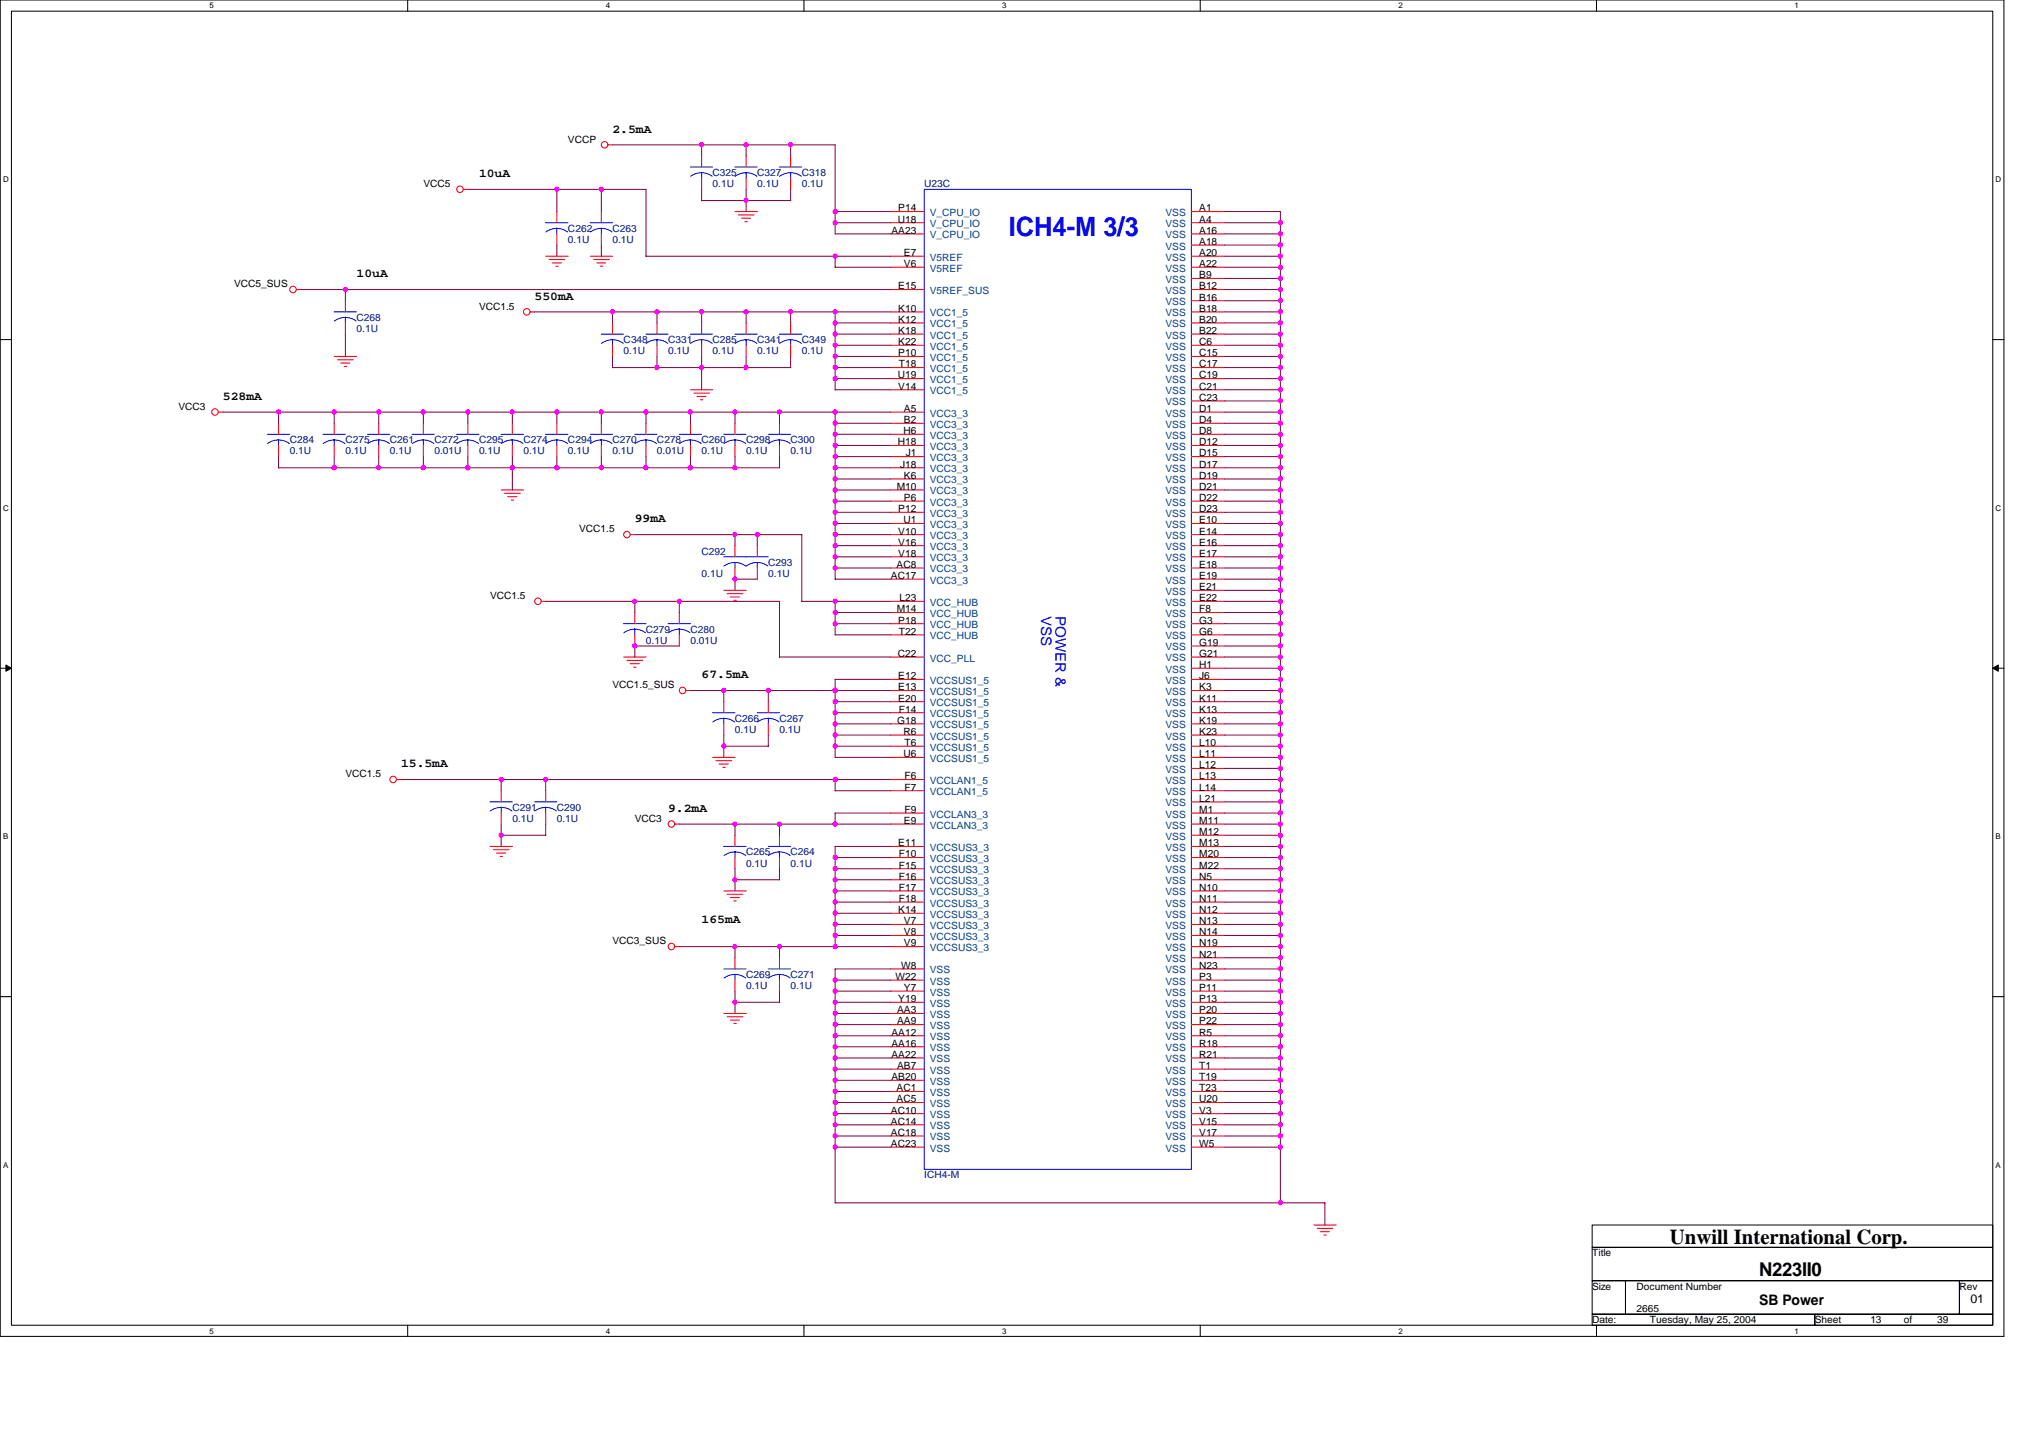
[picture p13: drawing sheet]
<svg xmlns="http://www.w3.org/2000/svg" width="297mm" height="210mm" viewBox="0 0 297 210" stroke-linecap="round" stroke-linejoin="round" font-family="sans-serif">
<defs><g id="words">
<text font-size="3.9" fill="#00f" x="147.3" y="34.5">ICH4-M 3/3</text>
<text font-size="3.1" x="243.9" y="181.6">Unwill International Corp.</text>
<text font-size="2.8" x="256.9" y="186.3">N223II0</text>
<g font-size="2.1" fill="#00f">
<text x="152" y="89.9" transform="rotate(90 152 89.9)">VSS</text>
<text x="154.1" y="89.9" transform="rotate(90 154.1 89.9)">POWER &amp;</text>
</g>
<text font-size="2.1" x="256.9" y="190.5">SB Power</text>
<g font-size="1.8">
<text x="89.4" y="19.3">2.5mA</text>
<text x="70" y="25.8">10uA</text>
<text x="52.1" y="40.5">10uA</text>
<text x="78.1" y="43.7">550mA</text>
<text x="32.6" y="58.4">528mA</text>
<text x="92.7" y="76.2">99mA</text>
<text x="102.5" y="99">67.5mA</text>
<text x="58.6" y="112">15.5mA</text>
<text x="97.6" y="118.5">9.2mA</text>
<text x="102.5" y="134.8">165mA</text>
<text x="287.8" y="190.2">01</text>
</g>
<g font-size="1.5">
<text x="82.9" y="20.8">VCCP</text>
<text x="61.8" y="27.3">VCC5</text>
<text x="130.2" y="34.1">AA23</text>
<text x="131.1" y="32.5">U18</text>
<text x="131.2" y="30.9">P14</text>
<text x="175.1" y="30.9">A1</text>
<text x="175.1" y="32.5">A4</text>
<text x="175.1" y="34.1">A16</text>
<text x="175.1" y="35.8">A18</text>
<text x="34.2" y="42">VCC5_SUS</text>
<text x="132" y="37.4">E7</text>
<text x="132" y="39">V6</text>
<text x="175.1" y="37.4">A20</text>
<text x="175.1" y="39">A22</text>
<text x="175.1" y="40.6">B9</text>
<text x="70" y="45.2">VCC1.5</text>
<text x="131.2" y="42.2">E15</text>
<text x="131.2" y="45.5">K10</text>
<text x="131.2" y="47.1">K12</text>
<text x="175.1" y="42.2">B12</text>
<text x="175.1" y="43.9">B16</text>
<text x="175.1" y="45.5">B18</text>
<text x="175.1" y="47.1">B20</text>
<text x="131.2" y="48.7">K18</text>
<text x="131.2" y="50.4">K22</text>
<text x="131.2" y="52">P10</text>
<text x="131.3" y="53.6">T18</text>
<text x="175.1" y="48.7">B22</text>
<text x="175.1" y="50.4">C6</text>
<text x="175.1" y="52">C15</text>
<text x="175.1" y="53.6">C17</text>
<text x="26.1" y="59.8">VCC3</text>
<text x="131.1" y="55.2">U19</text>
<text x="131.2" y="56.9">V14</text>
<text x="175.1" y="55.2">C19</text>
<text x="175.1" y="56.9">C21</text>
<text x="175.1" y="58.5">C23</text>
<text x="131.1" y="65">H18</text>
<text x="131.9" y="63.4">H6</text>
<text x="132" y="60.1">A5</text>
<text x="132" y="61.8">B2</text>
<text x="175.1" y="60.1">D1</text>
<text x="175.1" y="61.8">D4</text>
<text x="175.1" y="63.4">D8</text>
<text x="175.1" y="65">D12</text>
<text x="131" y="71.5">M10</text>
<text x="131.4" y="68.3">J18</text>
<text x="132" y="69.9">K6</text>
<text x="132.3" y="66.6">J1</text>
<text x="175.1" y="66.6">D15</text>
<text x="175.1" y="68.3">D17</text>
<text x="175.1" y="69.9">D19</text>
<text x="175.1" y="71.5">D21</text>
<text x="84.6" y="77.7">VCC1.5</text>
<text x="131.2" y="74.8">P12</text>
<text x="131.9" y="76.4">U1</text>
<text x="132" y="73.1">P6</text>
<text x="175.1" y="73.1">D22</text>
<text x="175.1" y="74.8">D23</text>
<text x="175.1" y="76.4">E10</text>
<text x="130.9" y="82.9">AC8</text>
<text x="131.2" y="78">V10</text>
<text x="131.2" y="79.6">V16</text>
<text x="131.2" y="81.3">V18</text>
<text x="175.1" y="78">E14</text>
<text x="175.1" y="79.6">E16</text>
<text x="175.1" y="81.3">E17</text>
<text x="175.1" y="82.9">E18</text>
<text x="71.6" y="87.5">VCC1.5</text>
<text x="130.1" y="84.5">AC17</text>
<text x="131" y="89.4">M14</text>
<text x="131.4" y="87.8">L23</text>
<text x="175.1" y="84.5">E19</text>
<text x="175.1" y="86.1">E21</text>
<text x="175.1" y="87.8">E22</text>
<text x="175.1" y="89.4">F8</text>
<text x="131.1" y="95.9">C22</text>
<text x="131.2" y="91">P18</text>
<text x="131.3" y="92.6">T22</text>
<text x="175.1" y="91">G3</text>
<text x="175.1" y="92.6">G6</text>
<text x="175.1" y="94.3">G19</text>
<text x="175.1" y="95.9">G21</text>
<text x="89.4" y="100.5">VCC1.5_SUS</text>
<text x="131.2" y="99.1">E12</text>
<text x="131.2" y="100.8">E13</text>
<text x="175.1" y="97.5">H1</text>
<text x="175.1" y="99.1">J6</text>
<text x="175.1" y="100.8">K3</text>
<text x="131" y="105.6">G18</text>
<text x="131.2" y="102.4">E20</text>
<text x="131.3" y="104">F14</text>
<text x="131.9" y="107.3">R6</text>
<text x="175.1" y="102.4">K11</text>
<text x="175.1" y="104">K13</text>
<text x="175.1" y="105.6">K19</text>
<text x="175.1" y="107.3">K23</text>
<text x="50.4" y="113.5">VCC1.5</text>
<text x="131.9" y="110.5">U6</text>
<text x="132.1" y="108.9">T6</text>
<text x="132.1" y="113.8">F6</text>
<text x="175.1" y="108.9">L10</text>
<text x="175.1" y="110.5">L11</text>
<text x="175.1" y="112.1">L12</text>
<text x="175.1" y="113.8">L13</text>
<text x="92.7" y="120">VCC3</text>
<text x="132.1" y="115.4">F7</text>
<text x="132.1" y="118.7">F9</text>
<text x="175.1" y="115.4">L14</text>
<text x="175.1" y="117">L21</text>
<text x="175.1" y="118.7">M1</text>
<text x="131.2" y="123.5">E11</text>
<text x="131.3" y="125.2">F10</text>
<text x="132" y="120.3">E9</text>
<text x="175.1" y="120.3">M11</text>
<text x="175.1" y="121.9">M12</text>
<text x="175.1" y="123.5">M13</text>
<text x="175.1" y="125.2">M20</text>
<text x="131.3" y="126.8">F15</text>
<text x="131.3" y="128.4">F16</text>
<text x="131.3" y="130">F17</text>
<text x="131.3" y="131.7">F18</text>
<text x="175.1" y="126.8">M22</text>
<text x="175.1" y="128.4">N5</text>
<text x="175.1" y="130">N10</text>
<text x="175.1" y="131.7">N11</text>
<text x="89.4" y="137.9">VCC3_SUS</text>
<text x="131.2" y="133.3">K14</text>
<text x="132" y="134.9">V7</text>
<text x="132" y="136.5">V8</text>
<text x="175.1" y="133.3">N12</text>
<text x="175.1" y="134.9">N13</text>
<text x="175.1" y="136.5">N14</text>
<text x="130.8" y="143">W22</text>
<text x="131.6" y="141.4">W8</text>
<text x="132" y="138.2">V9</text>
<text x="175.1" y="138.2">N19</text>
<text x="175.1" y="139.8">N21</text>
<text x="175.1" y="141.4">N23</text>
<text x="175.1" y="143">P3</text>
<text x="131" y="147.9">AA3</text>
<text x="131" y="149.5">AA9</text>
<text x="131.2" y="146.3">Y19</text>
<text x="132" y="144.7">Y7</text>
<text x="175.1" y="144.7">P11</text>
<text x="175.1" y="146.3">P13</text>
<text x="175.1" y="147.9">P20</text>
<text x="175.1" y="149.5">P22</text>
<text x="130.2" y="151.2">AA12</text>
<text x="130.2" y="152.8">AA16</text>
<text x="130.2" y="154.4">AA22</text>
<text x="175.1" y="151.2">R5</text>
<text x="175.1" y="152.8">R18</text>
<text x="175.1" y="154.4">R21</text>
<text x="130.2" y="157.7">AB20</text>
<text x="130.9" y="159.3">AC1</text>
<text x="130.9" y="160.9">AC5</text>
<text x="131" y="156">AB7</text>
<text x="175.1" y="156">T1</text>
<text x="175.1" y="157.7">T19</text>
<text x="175.1" y="159.3">T23</text>
<text x="175.1" y="160.9">U20</text>
<text x="130.1" y="162.5">AC10</text>
<text x="130.1" y="164.2">AC14</text>
<text x="130.1" y="165.8">AC18</text>
<text x="130.1" y="167.4">AC23</text>
<text x="175.1" y="162.5">V3</text>
<text x="175.1" y="164.2">V15</text>
<text x="175.1" y="165.8">V17</text>
<text x="175.1" y="167.4">W5</text>
<text x="232.5" y="183.4">Title</text>
<text x="232.5" y="188.3">Size</text>
<text x="239" y="188.3">Document Number</text>
<text x="239" y="191.5">2665</text>
<text x="286.1" y="188.3">Rev</text>
<text x="232.5" y="193.1">Date:</text>
<text x="241" y="193.1">Tuesday, May 25, 2004</text>
<text x="265" y="193.1">Sheet</text>
<text x="273.2" y="193.1">13</text>
<text x="278" y="193.1">of</text>
<text x="282.9" y="193.1">39</text>
</g>
<g font-size="1.5" fill="#000080">
<text x="104.1" y="25.7">C325</text>
<text x="104.1" y="27.3">0.1U</text>
<text x="110.6" y="25.7">C327</text>
<text x="110.6" y="27.3">0.1U</text>
<text x="117.1" y="25.7">C318</text>
<text x="117.1" y="27.3">0.1U</text>
<text x="135" y="27.3">U23C</text>
<text x="82.9" y="33.8">C262</text>
<text x="82.9" y="35.5">0.1U</text>
<text x="89.4" y="33.8">C263</text>
<text x="89.4" y="35.5">0.1U</text>
<text x="52.1" y="46.8">C268</text>
<text x="52.1" y="48.5">0.1U</text>
<text x="91.1" y="50.1">C348</text>
<text x="91.1" y="51.7">0.1U</text>
<text x="97.6" y="50.1">C331</text>
<text x="97.6" y="51.7">0.1U</text>
<text x="104.1" y="50.1">C285</text>
<text x="104.1" y="51.7">0.1U</text>
<text x="110.6" y="50.1">C341</text>
<text x="110.6" y="51.7">0.1U</text>
<text x="117.1" y="50.1">C349</text>
<text x="117.1" y="51.7">0.1U</text>
<text x="42.3" y="64.7">C284</text>
<text x="50.4" y="64.7">C275</text>
<text x="56.9" y="64.7">C261</text>
<text x="63.4" y="64.7">C272</text>
<text x="70" y="64.7">C295</text>
<text x="76.5" y="64.7">C274</text>
<text x="82.9" y="64.7">C294</text>
<text x="89.4" y="64.7">C270</text>
<text x="95.9" y="64.7">C278</text>
<text x="102.5" y="64.7">C260</text>
<text x="109" y="64.7">C298</text>
<text x="115.5" y="64.7">C300</text>
<text x="42.3" y="66.3">0.1U</text>
<text x="50.4" y="66.3">0.1U</text>
<text x="56.9" y="66.3">0.1U</text>
<text x="63.4" y="66.3">0.01U</text>
<text x="70" y="66.3">0.1U</text>
<text x="76.5" y="66.3">0.1U</text>
<text x="82.9" y="66.3">0.1U</text>
<text x="89.4" y="66.3">0.1U</text>
<text x="95.9" y="66.3">0.01U</text>
<text x="102.5" y="66.3">0.1U</text>
<text x="109" y="66.3">0.1U</text>
<text x="115.5" y="66.3">0.1U</text>
<text x="102.5" y="81">C292</text>
<text x="112.2" y="82.6">C293</text>
<text x="102.5" y="84.2">0.1U</text>
<text x="112.2" y="84.2">0.1U</text>
<text x="94.3" y="92.4">C279</text>
<text x="94.3" y="94">0.1U</text>
<text x="100.8" y="92.4">C280</text>
<text x="100.8" y="94">0.01U</text>
<text x="107.3" y="105.3">C266</text>
<text x="107.3" y="107">0.1U</text>
<text x="113.8" y="105.3">C267</text>
<text x="113.8" y="107">0.1U</text>
<text x="74.8" y="118.4">C291</text>
<text x="74.8" y="120">0.1U</text>
<text x="81.3" y="118.4">C290</text>
<text x="81.3" y="120">0.1U</text>
<text x="109" y="124.9">C265</text>
<text x="115.5" y="124.9">C264</text>
<text x="109" y="126.5">0.1U</text>
<text x="115.5" y="126.5">0.1U</text>
<text x="109" y="142.7">C269</text>
<text x="115.5" y="142.7">C271</text>
<text x="109" y="144.4">0.1U</text>
<text x="115.5" y="144.4">0.1U</text>
<text x="135" y="172">ICH4-M</text>
</g>
<g font-size="1.5" fill="#004080">
<text x="135.8" y="31.5">V_CPU_IO</text>
<text x="135.8" y="33.2">V_CPU_IO</text>
<text x="135.8" y="34.8">V_CPU_IO</text>
<text x="170.2" y="31.5">VSS</text>
<text x="170.2" y="33.2">VSS</text>
<text x="170.2" y="34.8">VSS</text>
<text x="135.8" y="38.1">V5REF</text>
<text x="135.8" y="39.7">V5REF</text>
<text x="170.2" y="36.4">VSS</text>
<text x="170.2" y="38.1">VSS</text>
<text x="170.2" y="39.7">VSS</text>
<text x="170.2" y="41.3">VSS</text>
<text x="135.8" y="42.9">V5REF_SUS</text>
<text x="135.8" y="46.2">VCC1_5</text>
<text x="135.8" y="47.8">VCC1_5</text>
<text x="170.2" y="42.9">VSS</text>
<text x="170.2" y="44.6">VSS</text>
<text x="170.2" y="46.2">VSS</text>
<text x="170.2" y="47.8">VSS</text>
<text x="135.8" y="49.4">VCC1_5</text>
<text x="135.8" y="51.1">VCC1_5</text>
<text x="135.8" y="52.7">VCC1_5</text>
<text x="170.2" y="49.4">VSS</text>
<text x="170.2" y="51.1">VSS</text>
<text x="170.2" y="52.7">VSS</text>
<text x="135.8" y="54.3">VCC1_5</text>
<text x="135.8" y="55.9">VCC1_5</text>
<text x="135.8" y="57.6">VCC1_5</text>
<text x="170.2" y="54.3">VSS</text>
<text x="170.2" y="55.9">VSS</text>
<text x="170.2" y="57.5">VSS</text>
<text x="170.2" y="59.2">VSS</text>
<text x="135.8" y="60.8">VCC3_3</text>
<text x="135.8" y="62.4">VCC3_3</text>
<text x="135.8" y="64">VCC3_3</text>
<text x="135.8" y="65.7">VCC3_3</text>
<text x="170.2" y="60.8">VSS</text>
<text x="170.2" y="62.4">VSS</text>
<text x="170.2" y="64">VSS</text>
<text x="170.2" y="65.7">VSS</text>
<text x="135.8" y="67.3">VCC3_3</text>
<text x="135.8" y="68.9">VCC3_3</text>
<text x="135.8" y="70.6">VCC3_3</text>
<text x="170.2" y="67.3">VSS</text>
<text x="170.2" y="68.9">VSS</text>
<text x="170.2" y="70.6">VSS</text>
<text x="135.8" y="72.2">VCC3_3</text>
<text x="135.8" y="73.8">VCC3_3</text>
<text x="135.8" y="75.4">VCC3_3</text>
<text x="135.8" y="77.1">VCC3_3</text>
<text x="170.2" y="72.2">VSS</text>
<text x="170.2" y="73.8">VSS</text>
<text x="170.2" y="75.4">VSS</text>
<text x="170.2" y="77.1">VSS</text>
<text x="135.8" y="78.7">VCC3_3</text>
<text x="135.8" y="80.3">VCC3_3</text>
<text x="135.8" y="81.9">VCC3_3</text>
<text x="135.8" y="83.6">VCC3_3</text>
<text x="170.2" y="78.7">VSS</text>
<text x="170.2" y="80.3">VSS</text>
<text x="170.2" y="81.9">VSS</text>
<text x="170.2" y="83.6">VSS</text>
<text x="135.8" y="85.2">VCC3_3</text>
<text x="135.8" y="88.4">VCC_HUB</text>
<text x="170.2" y="85.2">VSS</text>
<text x="170.2" y="86.8">VSS</text>
<text x="170.2" y="88.4">VSS</text>
<text x="135.8" y="90.1">VCC_HUB</text>
<text x="135.8" y="91.7">VCC_HUB</text>
<text x="135.8" y="93.3">VCC_HUB</text>
<text x="170.2" y="90.1">VSS</text>
<text x="170.2" y="91.7">VSS</text>
<text x="170.2" y="93.3">VSS</text>
<text x="170.2" y="94.9">VSS</text>
<text x="135.8" y="96.6">VCC_PLL</text>
<text x="135.8" y="99.8">VCCSUS1_5</text>
<text x="135.8" y="101.5">VCCSUS1_5</text>
<text x="170.2" y="96.6">VSS</text>
<text x="170.2" y="98.2">VSS</text>
<text x="170.2" y="99.8">VSS</text>
<text x="170.2" y="101.4">VSS</text>
<text x="135.8" y="103.1">VCCSUS1_5</text>
<text x="135.8" y="106.3">VCCSUS1_5</text>
<text x="135.8" y="107.9">VCCSUS1_5</text>
<text x="135.8" y="104.7">VCCSUS1_5</text>
<text x="170.2" y="103.1">VSS</text>
<text x="170.2" y="104.7">VSS</text>
<text x="170.2" y="106.3">VSS</text>
<text x="170.2" y="107.9">VSS</text>
<text x="135.8" y="109.6">VCCSUS1_5</text>
<text x="135.8" y="111.2">VCCSUS1_5</text>
<text x="170.2" y="109.6">VSS</text>
<text x="170.2" y="111.2">VSS</text>
<text x="170.2" y="112.8">VSS</text>
<text x="135.8" y="114.4">VCCLAN1_5</text>
<text x="135.8" y="116.1">VCCLAN1_5</text>
<text x="135.8" y="119.3">VCCLAN3_3</text>
<text x="170.2" y="114.4">VSS</text>
<text x="170.2" y="116.1">VSS</text>
<text x="170.2" y="117.7">VSS</text>
<text x="170.2" y="119.3">VSS</text>
<text x="135.8" y="120.9">VCCLAN3_3</text>
<text x="135.8" y="124.2">VCCSUS3_3</text>
<text x="135.8" y="125.8">VCCSUS3_3</text>
<text x="170.2" y="120.9">VSS</text>
<text x="170.2" y="122.6">VSS</text>
<text x="170.2" y="124.2">VSS</text>
<text x="170.2" y="125.8">VSS</text>
<text x="135.8" y="127.5">VCCSUS3_3</text>
<text x="135.8" y="129.1">VCCSUS3_3</text>
<text x="135.8" y="130.7">VCCSUS3_3</text>
<text x="170.2" y="127.5">VSS</text>
<text x="170.2" y="129.1">VSS</text>
<text x="170.2" y="130.7">VSS</text>
<text x="135.8" y="132.3">VCCSUS3_3</text>
<text x="135.8" y="134">VCCSUS3_3</text>
<text x="135.8" y="135.6">VCCSUS3_3</text>
<text x="135.8" y="137.2">VCCSUS3_3</text>
<text x="170.2" y="132.3">VSS</text>
<text x="170.2" y="134">VSS</text>
<text x="170.2" y="135.6">VSS</text>
<text x="170.2" y="137.2">VSS</text>
<text x="135.8" y="138.8">VCCSUS3_3</text>
<text x="135.8" y="142.1">VSS</text>
<text x="135.8" y="143.7">VSS</text>
<text x="170.2" y="138.8">VSS</text>
<text x="170.2" y="140.5">VSS</text>
<text x="170.2" y="142.1">VSS</text>
<text x="170.2" y="143.7">VSS</text>
<text x="135.8" y="145.3">VSS</text>
<text x="135.8" y="147">VSS</text>
<text x="135.8" y="148.6">VSS</text>
<text x="170.2" y="145.3">VSS</text>
<text x="170.2" y="147">VSS</text>
<text x="170.2" y="148.6">VSS</text>
<text x="135.8" y="150.2">VSS</text>
<text x="135.8" y="151.8">VSS</text>
<text x="135.8" y="153.5">VSS</text>
<text x="135.8" y="155.1">VSS</text>
<text x="170.2" y="150.2">VSS</text>
<text x="170.2" y="151.8">VSS</text>
<text x="170.2" y="153.5">VSS</text>
<text x="170.2" y="155.1">VSS</text>
<text x="135.8" y="156.7">VSS</text>
<text x="135.8" y="158.3">VSS</text>
<text x="135.8" y="160">VSS</text>
<text x="135.8" y="161.6">VSS</text>
<text x="170.2" y="156.7">VSS</text>
<text x="170.2" y="158.3">VSS</text>
<text x="170.2" y="160">VSS</text>
<text x="170.2" y="161.6">VSS</text>
<text x="135.8" y="163.2">VSS</text>
<text x="135.8" y="164.8">VSS</text>
<text x="135.8" y="166.5">VSS</text>
<text x="170.2" y="163.2">VSS</text>
<text x="170.2" y="164.8">VSS</text>
<text x="170.2" y="166.5">VSS</text>
<text x="135.8" y="168.1">VSS</text>
<text x="170.2" y="168.1">VSS</text>
</g>
<g font-size="1.2">
<text x="30.6" y="1.2">5</text>
<text x="88.5" y="1.2">4</text>
<text x="146.3" y="1.2">3</text>
<text x="204.2" y="1.2">2</text>
<text x="262.1" y="1.2">1</text>
<text x=".5" y="26.6">D</text>
<text x="291.4" y="26.6">D</text>
<text x=".5" y="74.6">C</text>
<text x="291.4" y="74.6">C</text>
<text x=".5" y="122.5">B</text>
<text x="291.4" y="122.5">B</text>
<text x=".5" y="170.5">A</text>
<text x="291.4" y="170.5">A</text>
<text x="30.6" y="194.7">5</text>
<text x="88.5" y="194.7">4</text>
<text x="146.3" y="194.7">3</text>
<text x="204.2" y="194.7">2</text>
<text x="262.1" y="194.7">1</text>
</g>
</g></defs>
<path d="M0 0h292.6v195.1h-292.6zM1.7 1.6h289.3v191.8h-289.3z" fill="none" stroke="#000" stroke-width=".15"/>
<g fill="#fff">
<path d="M30.6 .2h.6v1.3h-.6z"/>
<path d="M30.6 193.6h.6v1.3h-.6z"/>
</g>
<path d="M59.5 0v1.6M59.5 193.4v1.7" fill="none" stroke="#000" stroke-width=".15"/>
<g fill="#fff">
<path d="M88.5 .2h.6v1.3h-.6z"/>
<path d="M88.5 193.6h.6v1.3h-.6z"/>
</g>
<path d="M117.4 0v1.6M117.4 193.4v1.7" fill="none" stroke="#000" stroke-width=".15"/>
<g fill="#fff">
<path d="M146.3 .2h.7v1.3h-.7z"/>
<path d="M146.3 193.6h.7v1.3h-.7z"/>
</g>
<path d="M175.3 0v1.6M175.3 193.4v1.7" fill="none" stroke="#000" stroke-width=".15"/>
<g fill="#fff">
<path d="M204.2 .2h.6v1.3h-.6z"/>
<path d="M204.2 193.6h.6v1.3h-.6z"/>
</g>
<path d="M233.1 0v1.6M233.1 193.4v1.7" fill="none" stroke="#000" stroke-width=".15"/>
<g fill="#fff">
<path d="M262.1 .2h.6v1.3h-.6z"/>
<path d="M262.1 193.6h.6v1.3h-.6z"/>
<path d="M.5 25.6h.8v1.3h-.8z"/>
<path d="M291.4 25.6h.9v1.3h-.9z"/>
<path d="M.5 73.5h.8v1.3h-.8z"/>
<path d="M291.4 73.5h.9v1.3h-.9z"/>
</g>
<path d="M0 49.6h1.7M291 49.6h1.6" fill="none" stroke="#000" stroke-width=".15"/>
<g fill="#fff">
<path d="M.5 121.5h.7v1.3h-.7z"/>
<path d="M291.4 121.5h.8v1.3h-.8z"/>
</g>
<path d="M0 97.5h1.7M291 97.5h1.6" fill="none" stroke="#000" stroke-width=".15"/>
<path d="M.9 97.1l.8 .4-.8 .5zM291 97.5l.8-.4v.9z" fill="#000" stroke="#000" stroke-width=".15"/>
<g fill="#fff">
<path d="M.5 169.4h.7v1.3h-.7z"/>
<path d="M291.4 169.4h.8v1.3h-.8z"/>
</g>
<path d="M0 145.5h1.7M291 145.5h1.6M232.5 178.8h58.5v3.3h-58.5zM232.5 191.8h32.5v1.6h-32.5zM232.5 186.9h4.9v4.9h-4.9zM232.5 182.1h58.5v4.8h-58.5zM237.4 186.9h48.7v4.9h-48.7zM265 191.8h26v1.6h-26zM286.1 186.9h4.9v4.9h-4.9z" fill="none" stroke="#000" stroke-width=".15"/>
<g fill="none" stroke="#f00" stroke-width=".15">
<path d="M67.7 27.6h.6M79.7 37.4h3.3M80.2 37.9h2.3M80.6 38.4h1.4M81.2 38.9h.3M81.3 30.9v1.6M81.3 34.1v1.7M86.2 37.4h3.3M86.7 37.9h2.3M87.2 38.4h1.3M87.7 38.9h.3M87.8 30.9v1.6"/>
<path d="M87.8 34.1v1.7M88.8 21.1h.7M102.5 22.8v1.6M102.5 26v1.6M107.3 30.9h3.3M107.8 31.4h2.3M108.3 31.9h1.3M108.8 32.4h.3M109 22.8v1.6M109 26v1.6M115.5 22.8v1.6M115.5 26v1.6"/>
<path d="M130.1 30.9h4.9M130.1 37.4h4.9M130.1 32.5h4.9M130.1 34.1h4.9M130.1 39h4.9M174 30.9h4.9M174 37.4h4.9M174 32.5h4.9M174 34.1h4.9M174 39h4.9M174 35.8h4.9M43.3 42.3h.7"/>
<path d="M48.8 52h3.3M49.3 52.5h2.3M49.8 53h1.3M50.3 53.5h.3M50.4 43.9v1.6M50.4 47.1v1.7M77.4 45.5h.7M89.4 47.1v1.7M89.4 50.4v1.6M95.9 47.1v1.7M95.9 50.4v1.6M100.8 56.9h3.3"/>
<path d="M101.3 57.4h2.3M101.8 57.9h1.3M102.3 58.4h.3M102.5 47.1v1.7M102.5 50.4v1.6M109 47.1v1.7M109 50.4v1.6M115.5 47.1v1.7M115.5 50.4v1.6M130.1 56.9h4.9M130.1 42.3h4.9M130.1 52h4.9"/>
<path d="M130.1 45.5h4.9M130.1 47.1h4.9M130.1 48.8h4.9M130.1 50.4h4.9M130.1 53.7h4.9M130.1 55.3h4.9M174 56.9h4.9M174 42.3h4.9M174 52h4.9M174 45.5h4.9M174 47.1h4.9M174 48.8h4.9"/>
<path d="M174 50.4h4.9M174 53.7h4.9M174 55.3h4.9M174 40.6h4.9M174 43.9h4.9M174 58.5h4.9M31.9 60.2h.7M40.7 61.8v1.6M40.7 65v1.7M48.8 61.8v1.6M48.8 65v1.7M55.3 61.8v1.6"/>
<path d="M55.3 65v1.7M61.8 61.8v1.6M61.8 65v1.7M68.3 61.8v1.6M68.3 65v1.7M73.2 71.5h3.3M73.7 72h2.3M74.1 72.5h1.4M74.7 73h.3M74.8 61.8v1.6M74.8 65v1.7M81.3 61.8v1.6"/>
<path d="M81.3 65v1.7M87.8 61.8v1.6M87.8 65v1.7M92.1 78h.6M94.3 61.8v1.6M94.3 65v1.7M100.8 61.8v1.6M100.8 65v1.7M107.3 61.8v1.6M107.3 65v1.7M107.3 79.7v1.6M110.6 79.7v1.6"/>
<path d="M113.8 61.8v1.6M113.8 65v1.7M130.1 71.5h4.9M130.1 60.2h4.9M130.1 78h4.9M130.1 61.8h4.9M130.1 63.4h4.9M130.1 65h4.9M130.1 66.7h4.9M130.1 68.3h4.9M130.1 69.9h4.9M130.1 73.2h4.9"/>
<path d="M130.1 74.8h4.9M130.1 76.4h4.9M130.1 79.7h4.9M174 71.5h4.9M174 60.2h4.9M174 78h4.9M174 61.8h4.9M174 63.4h4.9M174 65h4.9M174 66.7h4.9M174 68.3h4.9M174 69.9h4.9"/>
<path d="M174 73.2h4.9M174 74.8h4.9M174 76.4h4.9M174 79.7h4.9M79.1 87.8h.6M91.1 95.9h3.3M91.6 96.4h2.3M92 96.9h1.4M92.5 97.4h.4M92.7 89.4v1.6M92.7 92.7v1.6M99.2 89.4v1.6"/>
<path d="M99.2 92.7v1.6M105.7 86.2h3.3M106.2 86.7h2.3M106.7 87.1h1.3M107.2 87.6h.3M107.3 82.9v1.6M110.6 82.9v1.6M130.1 87.8h4.9M130.1 95.9h4.9M130.1 81.3h4.9M130.1 82.9h4.9M130.1 84.5h4.9"/>
<path d="M130.1 89.4h4.9M130.1 91h4.9M130.1 92.7h4.9M130.1 99.2h4.9M174 86.2h4.9M174 87.8h4.9M174 95.9h4.9M174 81.3h4.9M174 82.9h4.9M174 84.5h4.9M174 89.4h4.9M174 91h4.9"/>
<path d="M174 92.7h4.9M174 99.2h4.9M174 94.3h4.9M174 97.5h4.9M57.9 113.8h.7M73.2 115.4v1.7M73.2 118.7v1.6M79.7 115.4v1.7M79.7 118.7v1.6M100.2 100.8h.7M104.1 110.6h3.3M104.6 111h2.3"/>
<path d="M105 111.5h1.4M105.6 112h.3M105.7 102.4v1.6M105.7 105.7v1.6M112.2 102.4v1.6M112.2 105.7v1.6M130.1 110.6h4.9M130.1 100.8h4.9M130.1 113.8h4.9M130.1 102.4h4.9M130.1 105.7h4.9M130.1 107.3h4.9"/>
<path d="M130.1 108.9h4.9M130.1 115.4h4.9M130.1 104h4.9M130.1 118.7h4.9M174 110.6h4.9M174 100.8h4.9M174 113.8h4.9M174 102.4h4.9M174 105.7h4.9M174 107.3h4.9M174 108.9h4.9M174 115.4h4.9"/>
<path d="M174 104h4.9M174 118.7h4.9M174 112.2h4.9M174 117.1h4.9M71.6 123.5h3.2M72 124h2.4M72.5 124.5h1.3M73 125h.4M98.5 138.2h.7M98.5 120.3h.7M105.7 130h3.3M106.2 130.5h2.3"/>
<path d="M106.7 131h1.3M107.2 131.5h.3M107.3 121.9v1.6M107.3 125.2v1.6M107.3 139.8v1.6M113.8 121.9v1.6M113.8 125.2v1.6M113.8 139.8v1.6M130.1 138.2h4.9M130.1 120.3h4.9M130.1 130h4.9M130.1 123.5h4.9"/>
<path d="M130.1 125.2h4.9M130.1 126.8h4.9M130.1 128.4h4.9M130.1 131.7h4.9M130.1 133.3h4.9M130.1 134.9h4.9M130.1 136.5h4.9M174 138.2h4.9M174 120.3h4.9M174 130h4.9M174 123.5h4.9M174 125.2h4.9"/>
<path d="M174 126.8h4.9M174 128.4h4.9M174 131.7h4.9M174 133.3h4.9M174 134.9h4.9M174 136.5h4.9M174 121.9h4.9M174 139.8h4.9M105.7 147.9h3.3M106.2 148.4h2.3M106.7 148.9h1.3M107.2 149.4h.3"/>
<path d="M107.3 143.1v1.6M113.8 143.1v1.6M130.1 147.9h4.9M130.1 141.4h4.9M130.1 143.1h4.9M130.1 144.7h4.9M130.1 146.3h4.9M130.1 149.6h4.9M130.1 151.2h4.9M130.1 152.8h4.9M130.1 154.4h4.9M130.1 156.1h4.9"/>
<path d="M130.1 157.7h4.9M130.1 159.3h4.9M174 147.9h4.9M174 141.4h4.9M174 143.1h4.9M174 144.7h4.9M174 146.3h4.9M174 149.6h4.9M174 151.2h4.9M174 152.8h4.9M174 154.4h4.9M174 156.1h4.9"/>
<path d="M174 157.7h4.9M174 159.3h4.9M130.1 160.9h4.9M130.1 162.6h4.9M130.1 164.2h4.9M130.1 165.8h4.9M130.1 167.4h4.9M174 160.9h4.9M174 162.6h4.9M174 164.2h4.9M174 165.8h4.9M174 167.4h4.9"/>
<path d="M191.9 178.8h3.2M192.4 179.3h2.2M192.8 179.8h1.3M193.3 180.3h.4"/>
<circle cx="67.2" cy="27.6" r=".48"/>
<circle cx="88.3" cy="21.1" r=".48"/>
<circle cx="42.8" cy="42.3" r=".48"/>
<circle cx="76.9" cy="45.5" r=".48"/>
<circle cx="31.4" cy="60.1" r=".48"/>
<circle cx="91.6" cy="78" r=".48"/>
<circle cx="78.6" cy="87.8" r=".48"/>
<circle cx="57.4" cy="113.8" r=".48"/>
<circle cx="99.7" cy="100.8" r=".48"/>
<circle cx="98.1" cy="138.2" r=".48"/>
<circle cx="98.1" cy="120.3" r=".48"/>
</g>
<g fill="none" stroke="#00f" stroke-width=".15">
<path d="M79.7 32.5h3.2M81.3 33.3a2.7 2.7 0 0 0-1.6 .6M81.3 33.3a2.5 2.5 0 0 1 1.6 .6M81.3 33.3v.8M86.2 32.5h3.2M87.8 33.3a2.59 2.59 0 0 0-1.6 .6M87.8 33.3a2.46 2.46 0 0 1 1.6 .6M87.8 33.3v.8M100.8 24.4h3.3M100.9 25.7a2.61 2.61 0 0 1 3.1 0M102.5 25.2v.8M107.3 24.4h3.3"/>
<path d="M107.4 25.7a2.7 2.7 0 0 1 1.5-.5h.1a2.5 2.5 0 0 1 1.5 .5M109 25.2v.8M113.8 24.4h3.3M113.9 25.7a2.7 2.7 0 0 1 1.5-.5h.1a2.5 2.5 0 0 1 1.5 .5M115.5 25.2v.8M135 27.6h39v143.1h-39zM48.8 45.5h3.3M50.4 46.3a2.7 2.7 0 0 0-1.6 .6M50.4 46.3a2.5 2.5 0 0 1 1.6 .6M50.4 46.3v.8M87.8 48.8h3.3M87.8 50.1a2.7 2.7 0 0 1 1.6-.5 2.5 2.5 0 0 1 1.6 .5"/>
<path d="M89.4 49.6v.8M94.3 48.8h3.3M94.4 50.1a2.59 2.59 0 0 1 1.5-.5 2.46 2.46 0 0 1 1.6 .5M95.9 49.6v.8M100.8 48.8h3.3M100.9 50.1a2.61 2.61 0 0 1 3.1 0M102.5 49.6v.8M107.3 48.8h3.3M107.4 50.1a2.7 2.7 0 0 1 1.5-.5h.1a2.5 2.5 0 0 1 1.5 .5M109 49.6v.8M113.8 48.8h3.3M113.9 50.1a2.7 2.7 0 0 1 1.5-.5h.1a2.5 2.5 0 0 1 1.5 .5"/>
<path d="M115.5 49.6v.8M39 63.4h3.3M39.1 64.7a2.7 2.7 0 0 1 1.6-.5 2.5 2.5 0 0 1 1.5 .5M40.7 64.2v.8M47.2 63.4h3.2M47.2 64.7a2.7 2.7 0 0 1 1.6-.5 2.5 2.5 0 0 1 1.6 .5M48.8 64.2v.8M53.7 63.4h3.2M53.7 64.7a2.59 2.59 0 0 1 1.6-.5 2.46 2.46 0 0 1 1.6 .5M55.3 64.2v.8M60.2 63.4h3.2M60.2 64.7a2.61 2.61 0 0 1 3.2 0"/>
<path d="M61.8 64.2v.8M66.7 63.4h3.3M66.7 64.7a2.7 2.7 0 0 1 1.6-.5 2.5 2.5 0 0 1 1.6 .5M68.3 64.2v.8M73.2 63.4h3.3M73.2 64.7a2.7 2.7 0 0 1 1.6-.5 2.5 2.5 0 0 1 1.6 .5M74.8 64.2v.8M79.7 63.4h3.2M79.7 64.7a2.7 2.7 0 0 1 1.6-.5 2.5 2.5 0 0 1 1.6 .5M81.3 64.2v.8M86.2 63.4h3.2M86.2 64.7a2.59 2.59 0 0 1 1.6-.5 2.46 2.46 0 0 1 1.6 .5"/>
<path d="M87.8 64.2v.8M92.7 63.4h3.2M92.7 64.7a2.61 2.61 0 0 1 3.2 0M94.3 64.2v.8M99.2 63.4h3.3M99.2 64.7a2.7 2.7 0 0 1 1.6-.5 2.5 2.5 0 0 1 1.6 .5M100.8 64.2v.8M105.7 63.4h3.3M105.7 64.7a2.7 2.7 0 0 1 1.6-.5 2.5 2.5 0 0 1 1.6 .5M107.3 64.2v.8M112.2 63.4h3.3M112.2 64.7a2.7 2.7 0 0 1 1.6-.5 2.5 2.5 0 0 1 1.6 .5"/>
<path d="M113.8 64.2v.8M91.1 91h3.2M91.1 92.4a2.7 2.7 0 0 1 1.6-.6 2.5 2.5 0 0 1 1.6 .6M92.7 91.8v.9M97.6 91h3.2M97.6 92.4a2.7 2.7 0 0 1 1.6-.6 2.5 2.5 0 0 1 1.6 .6M99.2 91.8v.9M105.7 81.3h6.5M105.7 82.6a2.7 2.7 0 0 1 1.6-.5 2.5 2.5 0 0 1 1.6 .5M107.3 82.1v.8M109 82.6a2.61 2.61 0 0 1 3.1 0M110.6 82.1v.8"/>
<path d="M71.5 117.1h3.3M71.6 118.4a2.7 2.7 0 0 1 1.6-.5 2.5 2.5 0 0 1 1.6 .5M73.2 117.8v.9M78.1 117.1h3.2M78.1 118.4a2.59 2.59 0 0 1 1.6-.5 2.46 2.46 0 0 1 1.6 .5M79.7 117.8v.9M104.1 104h3.2M105.7 104.9a2.7 2.7 0 0 0-1.6 .5M105.7 104.9a2.5 2.5 0 0 1 1.6 .5M105.7 104.8v.9M110.6 104h3.2M112.2 104.9a2.59 2.59 0 0 0-1.6 .5"/>
<path d="M112.2 104.9a2.46 2.46 0 0 1 1.6 .5M112.2 104.8v.9M105.7 123.5h3.3M105.7 124.9a2.7 2.7 0 0 1 1.6-.5 2.5 2.5 0 0 1 1.6 .5M107.3 124.3v.9M112.2 123.5h3.3M112.2 124.9a2.7 2.7 0 0 1 1.6-.5 2.5 2.5 0 0 1 1.6 .5M113.8 124.3v.9M105.7 141.4h3.3M105.7 142.8a2.7 2.7 0 0 1 1.6-.6 2.5 2.5 0 0 1 1.6 .6M107.3 142.2v.9M112.2 141.4h3.3"/>
<path d="M112.2 142.8a2.7 2.7 0 0 1 1.6-.6 2.5 2.5 0 0 1 1.6 .6M113.8 142.2v.9"/>
</g>
<g fill="none" stroke="#800040" stroke-width=".15">
<path d="M68.3 27.6h26v9.8M81.3 27.6v3.3M81.3 35.8v1.6M87.8 27.6v3.3M87.8 35.8v1.6M89.4 21.1h32.6v13.1M94.3 37.4h35.8M102.5 27.6v1.7h13v-1.7M102.5 21.1v1.7M109 21.1v1.7M109 27.6v3.3M115.5 21.1v1.7"/>
<path d="M122 37.4v1.6h8.1M122 30.9h8.1M122 32.5h8.1M122 34.1h8.1M178.9 30.9h8.1v144.7M178.9 32.5h8.1M178.9 34.1h8.1M178.9 37.4h8.1M178.9 39h8.1M178.9 35.8h8.1M43.9 42.3h86.2M50.4 42.3v1.6"/>
<path d="M50.4 48.8v3.2M78.1 45.5h52M89.4 52v1.7h26.1v-1.7M89.4 45.5v1.7M95.9 45.5v1.7M95.9 52v1.7M102.5 45.5v1.7M102.5 52v4.9M109 45.5v1.7M109 52v1.7M115.5 45.5v1.7M122 45.5v11.4"/>
<path d="M122 53.7h8.1M122 47.1h8.1M122 50.4h8.1M122 48.8h8.1M122 52h8.1M122 55.3h8.1M122 56.9h8.1M178.9 53.7h8.1M178.9 45.5h8.1M178.9 47.1h8.1M178.9 50.4h8.1M178.9 48.8h8.1"/>
<path d="M178.9 52h8.1M178.9 55.3h8.1M178.9 56.9h8.1M178.9 42.3h8.1M178.9 40.6h8.1M178.9 43.9h8.1M178.9 58.5h8.1M32.6 60.2h97.5M40.7 68.3h73.2M40.7 60.2v1.6M40.7 66.7v1.6M48.8 60.2v1.6"/>
<path d="M48.8 66.7v1.6M55.3 60.2v1.6M55.3 66.7v1.6M61.8 60.2v1.6M61.8 66.7v1.6M68.3 60.2v1.6M68.3 66.7v1.6M74.8 60.2v1.6M74.8 66.7v4.8M81.3 60.2v1.6M81.3 66.7v1.6M87.8 60.2v1.6"/>
<path d="M87.8 66.7v1.6M92.7 78h24.4M94.3 60.2v1.6M94.3 66.7v1.6M100.8 60.2v1.6M100.8 66.7v1.6M107.3 60.2v1.6M107.3 66.7v1.6M107.3 78v1.7M110.6 78v1.7M113.8 60.2v1.6M113.8 66.7v1.6"/>
<path d="M117.1 78v9.8M122 61.8h8.1M122 60.2v24.4l8.1-.1M122 63.4h8.1M122 65h8.1M122 79.7h8.1M122 78h8.1M122 66.7h8.1M122 73.2h8.1M122 68.3h8.1M122 76.4h8.1M122 69.9h8.1"/>
<path d="M122 71.5h8.1M122 74.8h8.1M178.9 60.2h8.1M178.9 61.8h8.1M178.9 63.4h8.1M178.9 65h8.1M178.9 79.7h8.1M178.9 78h8.1M178.9 66.7h8.1M178.9 73.2h8.1M178.9 68.3h8.1M178.9 76.4h8.1"/>
<path d="M178.9 69.9h8.1M178.9 71.5h8.1M178.9 74.8h8.1M79.7 87.8h34.1v8.1h16.3M92.7 87.8v1.6M99.2 87.8v1.6M99.2 94.3h-6.5v1.6M110.6 84.5h-3.3v1.7M117.1 87.8h13M122 87.8v4.9M122 92.7h8.1M122 81.3h8.1"/>
<path d="M122 82.9h8.1M122 91h8.1M122 89.4h8.1M130.1 99.2h-8.1v11.4M178.9 92.7h8.1M178.9 81.3h8.1M178.9 82.9h8.1M178.9 91h8.1M178.9 84.5h8.1M178.9 89.4h8.1M178.9 99.2h8.1M178.9 87.8h8.1"/>
<path d="M178.9 95.9h8.1M178.9 94.3h8.1M178.9 86.2h8.1M178.9 97.5h8.1M58.6 113.8h71.5M73.2 113.8v1.6M79.7 113.8v1.6M100.8 100.8h29.3M105.7 108.9h6.5M105.7 100.8v1.6M105.7 107.3v3.3M112.2 100.8v1.6"/>
<path d="M112.2 107.3v1.6M122 113.8v1.6M122 108.9h8.1M122 104h8.1M122 105.7h8.1M122 110.6h8.1M122 102.4h8.1M122 107.3h8.1M122 115.4h8.1M130.1 118.7h-8.1v1.6M178.9 118.7h8.1M178.9 108.9h8.1"/>
<path d="M178.9 100.8h8.1M178.9 104h8.1M178.9 105.7h8.1M178.9 110.6h8.1M178.9 102.4h8.1M178.9 107.3h8.1M178.9 113.8h8.1M178.9 115.4h8.1M178.9 112.2h8.1M178.9 117.1h8.1M73.2 120.3v3.3M73.2 121.9h6.5"/>
<path d="M79.7 120.3v1.6M99.2 138.2h30.9M99.2 120.3h30.9M107.3 120.3v1.6M107.3 126.8v3.3M107.3 138.2v1.6M107.3 128.4h6.6M113.8 120.3v1.6M113.8 126.8v1.6M113.8 138.2v1.6M122 131.7h8.1M122 128.4h8.1"/>
<path d="M122 125.2h8.1M122 126.8h8.1M122 130h8.1M122 133.3h8.1M122 134.9h8.1M122 136.5h8.1M130.1 123.5h-8.1v14.7M178.9 138.2h8.1M178.9 131.7h8.1M178.9 123.5h8.1M178.9 120.3h8.1M178.9 128.4h8.1"/>
<path d="M178.9 121.9h8.1M178.9 125.2h8.1M178.9 126.8h8.1M178.9 130h8.1M178.9 133.3h8.1M178.9 134.9h8.1M178.9 136.5h8.1M178.9 139.8h8.1M107.3 144.7v3.3M107.3 146.3h6.6M113.8 144.7v1.6M122 146.3h8.1"/>
<path d="M122 147.9h8.1M122 156.1h8.1M122 159.3h8.1M122 151.2h8.1M122 143.1h8.1M122 144.7h8.1M122 157.7h8.1M122 149.6h8.1M122 152.8h8.1M122 154.4h8.1M130.1 141.4h-8.1v34.2M178.9 146.3h8.1"/>
<path d="M178.9 147.9h8.1M178.9 156.1h8.1M178.9 159.3h8.1M178.9 151.2h8.1M178.9 143.1h8.1M178.9 144.7h8.1M178.9 157.7h8.1M178.9 149.6h8.1M178.9 141.4h8.1M178.9 152.8h8.1M178.9 154.4h8.1M122 167.4h8.1"/>
<path d="M122 164.2h8.1M122 165.8h8.1M122 175.6h71.5v3.2M122 162.6h8.1M122 160.9h8.1M178.9 167.4h8.1M178.9 164.2h8.1M178.9 165.8h8.1M178.9 162.6h8.1M178.9 160.9h8.1"/>
</g>
<g fill="#f0f" stroke="#f0f" stroke-width=".15">
<circle cx="94.3" cy="60.1" r=".32"/>
<circle cx="81.3" cy="60.1" r=".32"/>
<circle cx="87.8" cy="60.1" r=".32"/>
<circle cx="122" cy="60.1" r=".32"/>
<circle cx="40.7" cy="60.1" r=".32"/>
<circle cx="113.8" cy="60.1" r=".32"/>
<circle cx="107.3" cy="60.1" r=".32"/>
<circle cx="100.8" cy="60.1" r=".32"/>
<circle cx="122" cy="61.8" r=".32"/>
<circle cx="122" cy="63.4" r=".32"/>
<circle cx="122" cy="65" r=".32"/>
<circle cx="122" cy="79.6" r=".32"/>
<circle cx="122" cy="78" r=".32"/>
<circle cx="122" cy="66.6" r=".31"/>
<circle cx="122" cy="73.1" r=".32"/>
<circle cx="122" cy="68.3" r=".32"/>
<circle cx="122" cy="76.4" r=".32"/>
<circle cx="122" cy="69.9" r=".32"/>
<circle cx="122" cy="71.5" r=".32"/>
<circle cx="122" cy="74.8" r=".31"/>
<circle cx="122" cy="81.3" r=".32"/>
<circle cx="122" cy="82.9" r=".31"/>
<circle cx="122" cy="91" r=".31"/>
<circle cx="122" cy="89.4" r=".32"/>
<circle cx="81.3" cy="68.3" r=".32"/>
<circle cx="87.8" cy="68.3" r=".32"/>
<circle cx="122" cy="131.7" r=".31"/>
<circle cx="107.3" cy="120.3" r=".32"/>
<circle cx="113.8" cy="120.3" r=".32"/>
<circle cx="122" cy="120.3" r=".32"/>
<circle cx="115.4" cy="21.1" r=".32"/>
<circle cx="122" cy="30.9" r=".32"/>
<circle cx="122" cy="32.5" r=".32"/>
<circle cx="102.4" cy="53.6" r=".32"/>
<circle cx="108.9" cy="53.6" r=".32"/>
<circle cx="115.4" cy="45.5" r=".32"/>
<circle cx="122" cy="45.5" r=".32"/>
<circle cx="89.4" cy="45.5" r=".32"/>
<circle cx="95.9" cy="45.5" r=".32"/>
<circle cx="122" cy="47.1" r=".32"/>
<circle cx="122" cy="50.4" r=".31"/>
<circle cx="122" cy="48.8" r=".32"/>
<circle cx="122" cy="52" r=".32"/>
<circle cx="122" cy="55.3" r=".32"/>
<circle cx="122" cy="53.6" r=".32"/>
<circle cx="105.7" cy="108.9" r=".32"/>
<circle cx="105.7" cy="100.8" r=".32"/>
<circle cx="122" cy="108.9" r=".32"/>
<circle cx="122" cy="100.8" r=".32"/>
<circle cx="122" cy="104" r=".32"/>
<circle cx="122" cy="105.7" r=".32"/>
<circle cx="112.2" cy="100.8" r=".32"/>
<circle cx="122" cy="102.4" r=".32"/>
<circle cx="122" cy="107.3" r=".31"/>
<circle cx="74.8" cy="68.3" r=".32"/>
<circle cx="100.8" cy="68.3" r=".32"/>
<circle cx="107.3" cy="68.3" r=".32"/>
<circle cx="107.3" cy="146.3" r=".32"/>
<circle cx="108.9" cy="29.2" r=".32"/>
<circle cx="107.3" cy="128.4" r=".32"/>
<circle cx="94.3" cy="68.3" r=".32"/>
<circle cx="79.7" cy="113.8" r=".32"/>
<circle cx="122" cy="113.8" r=".32"/>
<circle cx="73.2" cy="121.9" r=".32"/>
<circle cx="73.2" cy="113.8" r=".32"/>
<circle cx="81.3" cy="27.6" r=".32"/>
<circle cx="122" cy="37.4" r=".32"/>
<circle cx="50.4" cy="42.3" r=".31"/>
<circle cx="122" cy="87.8" r=".32"/>
<circle cx="99.2" cy="87.8" r=".32"/>
<circle cx="92.7" cy="94.3" r=".32"/>
<circle cx="92.7" cy="87.8" r=".32"/>
<circle cx="107.3" cy="78" r=".32"/>
<circle cx="110.6" cy="78" r=".32"/>
<circle cx="107.3" cy="84.5" r=".32"/>
<circle cx="187" cy="34.1" r=".31"/>
<circle cx="187" cy="53.6" r=".32"/>
<circle cx="187" cy="40.6" r=".32"/>
<circle cx="187" cy="37.4" r=".32"/>
<circle cx="187" cy="32.5" r=".32"/>
<circle cx="187" cy="43.9" r=".32"/>
<circle cx="187" cy="39" r=".32"/>
<circle cx="187" cy="47.1" r=".32"/>
<circle cx="187" cy="45.5" r=".32"/>
<circle cx="187" cy="42.3" r=".31"/>
<circle cx="187" cy="35.7" r=".32"/>
<circle cx="187" cy="60.1" r=".32"/>
<circle cx="187" cy="79.6" r=".32"/>
<circle cx="187" cy="66.6" r=".31"/>
<circle cx="187" cy="78" r=".32"/>
<circle cx="187" cy="56.9" r=".32"/>
<circle cx="187" cy="65" r=".32"/>
<circle cx="187" cy="73.1" r=".32"/>
<circle cx="187" cy="61.8" r=".32"/>
<circle cx="187" cy="87.8" r=".32"/>
<circle cx="187" cy="104" r=".32"/>
<circle cx="187" cy="113.8" r=".32"/>
<circle cx="187" cy="89.4" r=".32"/>
<circle cx="187" cy="94.3" r=".32"/>
<circle cx="187" cy="123.5" r=".31"/>
<circle cx="187" cy="128.4" r=".32"/>
<circle cx="187" cy="100.8" r=".32"/>
<circle cx="187" cy="130" r=".32"/>
<circle cx="187" cy="108.9" r=".32"/>
<circle cx="187" cy="91" r=".31"/>
<circle cx="187" cy="131.7" r=".31"/>
<circle cx="187" cy="120.3" r=".32"/>
<circle cx="187" cy="112.2" r=".32"/>
<circle cx="187" cy="117" r=".32"/>
<circle cx="187" cy="105.7" r=".32"/>
<circle cx="187" cy="86.1" r=".32"/>
<circle cx="187" cy="107.3" r=".31"/>
<circle cx="187" cy="92.6" r=".32"/>
<circle cx="187" cy="118.7" r=".32"/>
<circle cx="187" cy="110.5" r=".32"/>
<circle cx="187" cy="84.5" r=".32"/>
<circle cx="187" cy="82.9" r=".31"/>
<circle cx="187" cy="164.2" r=".31"/>
<circle cx="122" cy="159.3" r=".32"/>
<circle cx="107.3" cy="138.2" r=".32"/>
<circle cx="122" cy="160.9" r=".32"/>
<circle cx="187" cy="156" r=".31"/>
<circle cx="122" cy="128.4" r=".32"/>
<circle cx="122" cy="143" r=".32"/>
<circle cx="187" cy="151.2" r=".32"/>
<circle cx="187" cy="143" r=".32"/>
<circle cx="187" cy="162.6" r=".32"/>
<circle cx="122" cy="130" r=".32"/>
<circle cx="122" cy="125.2" r=".32"/>
<circle cx="113.8" cy="138.2" r=".32"/>
<circle cx="122" cy="138.2" r=".32"/>
<circle cx="122" cy="167.4" r=".32"/>
<circle cx="187" cy="134.9" r=".32"/>
<circle cx="187" cy="160.9" r=".32"/>
<circle cx="187" cy="157.7" r=".32"/>
<circle cx="122" cy="126.8" r=".32"/>
<circle cx="122" cy="147.9" r=".31"/>
<circle cx="187" cy="136.5" r=".32"/>
<circle cx="187" cy="149.5" r=".32"/>
<circle cx="187" cy="141.4" r=".32"/>
<circle cx="122" cy="156" r=".31"/>
<circle cx="187" cy="152.8" r=".32"/>
<circle cx="122" cy="146.3" r=".32"/>
<circle cx="187" cy="154.4" r=".32"/>
<circle cx="122" cy="133.3" r=".32"/>
<circle cx="122" cy="134.9" r=".32"/>
<circle cx="122" cy="164.2" r=".31"/>
<circle cx="122" cy="136.5" r=".32"/>
<circle cx="122" cy="165.8" r=".32"/>
<circle cx="122" cy="162.6" r=".32"/>
<circle cx="122" cy="154.4" r=".32"/>
<circle cx="122" cy="152.8" r=".32"/>
<circle cx="122" cy="151.2" r=".32"/>
<circle cx="122" cy="157.7" r=".32"/>
<circle cx="122" cy="144.7" r=".32"/>
<circle cx="122" cy="149.5" r=".32"/>
<circle cx="187" cy="52" r=".32"/>
<circle cx="187" cy="69.9" r=".32"/>
<circle cx="187" cy="74.8" r=".31"/>
<circle cx="187" cy="55.3" r=".32"/>
<circle cx="187" cy="76.4" r=".32"/>
<circle cx="187" cy="125.2" r=".32"/>
<circle cx="187" cy="126.8" r=".32"/>
<circle cx="187" cy="121.9" r=".32"/>
<circle cx="187" cy="97.5" r=".32"/>
<circle cx="187" cy="133.3" r=".32"/>
<circle cx="187" cy="138.2" r=".32"/>
<circle cx="187" cy="48.8" r=".32"/>
<circle cx="187" cy="68.3" r=".32"/>
<circle cx="187" cy="71.5" r=".32"/>
<circle cx="187" cy="95.9" r=".32"/>
<circle cx="187" cy="139.8" r=".31"/>
<circle cx="187" cy="146.3" r=".32"/>
<circle cx="187" cy="147.9" r=".31"/>
<circle cx="187" cy="144.7" r=".32"/>
<circle cx="187" cy="115.4" r=".31"/>
<circle cx="187" cy="63.4" r=".32"/>
<circle cx="187" cy="58.5" r=".31"/>
<circle cx="187" cy="50.4" r=".31"/>
<circle cx="187" cy="81.3" r=".32"/>
<circle cx="187" cy="102.4" r=".32"/>
<circle cx="187" cy="99.2" r=".31"/>
<circle cx="187" cy="175.6" r=".32"/>
<circle cx="187" cy="167.4" r=".32"/>
<circle cx="187" cy="159.3" r=".32"/>
<circle cx="187" cy="165.8" r=".32"/>
<circle cx="102.4" cy="21.1" r=".32"/>
<circle cx="108.9" cy="21.1" r=".32"/>
<circle cx="87.8" cy="27.6" r=".32"/>
<circle cx="95.9" cy="53.6" r=".32"/>
<circle cx="108.9" cy="45.5" r=".32"/>
<circle cx="102.4" cy="45.5" r=".32"/>
<circle cx="68.3" cy="68.3" r=".32"/>
<circle cx="61.8" cy="68.3" r=".32"/>
<circle cx="48.8" cy="68.3" r=".32"/>
<circle cx="55.3" cy="68.3" r=".32"/>
<circle cx="74.8" cy="60.1" r=".32"/>
<circle cx="55.3" cy="60.1" r=".32"/>
<circle cx="68.3" cy="60.1" r=".32"/>
<circle cx="61.8" cy="60.1" r=".32"/>
<circle cx="48.8" cy="60.1" r=".32"/>
</g>
<use href="#words"/>
</svg>
